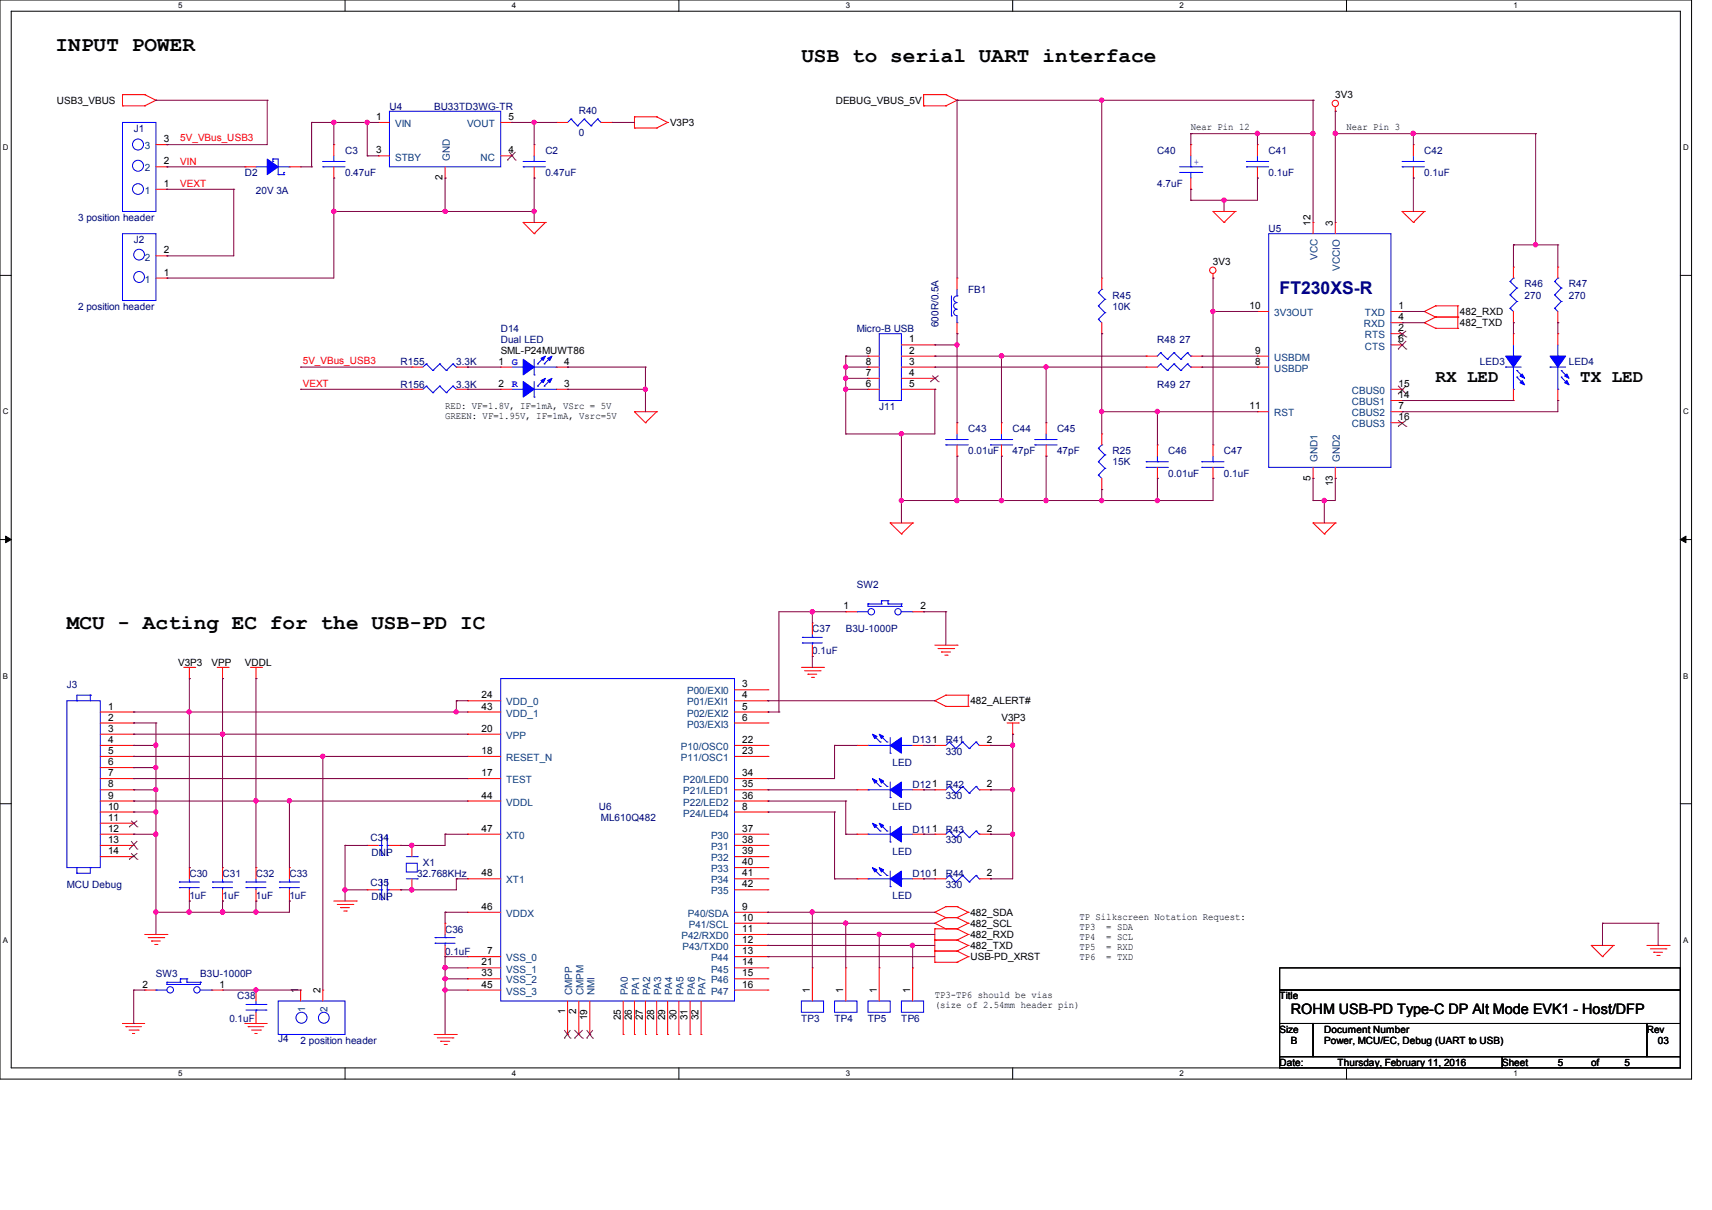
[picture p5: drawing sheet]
<svg xmlns="http://www.w3.org/2000/svg" width="297mm" height="210mm" viewBox="0 0 297 210" stroke-linecap="round" stroke-linejoin="round" font-family="sans-serif">
<defs><g id="words">
<g font-size="3.6">
<text x="9.7" y="8.8">INPUT POWER</text>
<text x="139" y="10.8">USB to serial UART interface</text>
<text x="11.6" y="109.2">MCU - Acting EC for the USB-PD IC</text>
</g>
<text font-size="3" fill="#000080" x="222" y="51.1">FT230XS-R</text>
<g font-size="3">
<text x="249" y="66.3">RX LED</text>
<text x="274.1" y="66.3">TX LED</text>
</g>
<text font-size="2.5" x="223.9" y="176">ROHM USB-PD Type-C DP Alt Mode EVK1 - Host/DFP</text>
<g font-size="1.7">
<text x="231.6" y="17.1">3V3</text>
<text x="9.9" y="18">USB3_VBUS</text>
<text x="65.2" y="20.8">1</text>
<text x="88.2" y="20.8">5</text>
<text x="116.2" y="21.9">V3P3</text>
<text x="145" y="18">DEBUG_VBUS_5V</text>
<text x="206.6" y="22.6">Near Pin 12</text>
<text x="233.6" y="22.6">Near Pin 3</text>
<text x="28.4" y="28.5">2</text>
<text x="28.4" y="24.7">3</text>
<text x="65.2" y="26.6">3</text>
<text x="88.2" y="26.6">4</text>
<text x="28.4" y="32.4">1</text>
<text x="76.8" y="31.3" transform="rotate(-90 76.8 31.3)">2</text>
<text x="227.4" y="39.2" transform="rotate(-90 227.4 39.2)">12</text>
<text x="231.2" y="39.2" transform="rotate(-90 231.2 39.2)">3</text>
<text x="28.4" y="47.8">1</text>
<text x="28.4" y="44">2</text>
<text x="210.4" y="46">3V3</text>
<text x="216.8" y="53.6">10</text>
<text x="242.6" y="53.6">1</text>
<text x="157.7" y="59.4">1</text>
<text x="242.6" y="55.6">4</text>
<text x="242.6" y="57.5">2</text>
<text x="242.6" y="59.4">6</text>
<text x="253.3" y="56.6">482_TXD</text>
<text x="253.3" y="54.7">482_RXD</text>
<text x="86.5" y="63.3">1</text>
<text x="86.9" y="61.5">SML-P24MUWT86</text>
<text x="97.9" y="63.3">4</text>
<text x="150.2" y="65.2">7</text>
<text x="150.2" y="63.3">8</text>
<text x="150.2" y="61.4">9</text>
<text x="157.7" y="61.4">2</text>
<text x="157.7" y="63.3">3</text>
<text x="157.7" y="65.2">4</text>
<text x="217.7" y="61.4">9</text>
<text x="217.7" y="63.3">8</text>
<text x="77.2" y="70.9">RED: VF=1.8V, IF=1mA, VSrc = 5V</text>
<text x="86.5" y="67.1">2</text>
<text x="97.9" y="67.1">3</text>
<text x="150.2" y="67.1">6</text>
<text x="157.7" y="67.1">5</text>
<text x="216.8" y="71">11</text>
<text x="242.6" y="67.1">15</text>
<text x="242.6" y="69.1">14</text>
<text x="242.6" y="71">7</text>
<text x="77.2" y="72.6">GREEN: VF=1.95V, IF=1mA, Vsrc=5V</text>
<text x="242.6" y="72.9">16</text>
<text x="227.4" y="83.4" transform="rotate(-90 227.4 83.4)">5</text>
<text x="231.2" y="84.4" transform="rotate(-90 231.2 84.4)">13</text>
<text x="146.3" y="105.7">1</text>
<text x="159.7" y="105.7">2</text>
<text x="30.9" y="115.5">V3P3</text>
<text x="36.7" y="115.5">VPP</text>
<text x="42.5" y="115.5">VDDL</text>
<text x="128.8" y="119.3">3</text>
<text x="18.8" y="123.1">1</text>
<text x="18.8" y="125.1">2</text>
<text x="83.6" y="121.2">24</text>
<text x="83.6" y="123.1">43</text>
<text x="128.8" y="121.2">4</text>
<text x="128.8" y="123.1">5</text>
<text x="128.8" y="125.1">6</text>
<text x="168.3" y="122.3">482_ALERT#</text>
<text x="173.7" y="125.2">V3P3</text>
<text x="18.8" y="127">3</text>
<text x="18.8" y="128.9">4</text>
<text x="18.8" y="130.9">5</text>
<text x="83.6" y="130.9">18</text>
<text x="83.6" y="127">20</text>
<text x="128.8" y="128.9">22</text>
<text x="128.8" y="130.9">23</text>
<text x="171.2" y="128.9">2</text>
<text x="18.8" y="132.8">6</text>
<text x="18.8" y="134.7">7</text>
<text x="18.8" y="136.7">8</text>
<text x="83.6" y="134.7">17</text>
<text x="128.8" y="134.7">34</text>
<text x="128.8" y="136.7">35</text>
<text x="171.2" y="136.7">2</text>
<text x="18.8" y="138.6">9</text>
<text x="18.8" y="140.5">10</text>
<text x="18.8" y="142.5">11</text>
<text x="83.6" y="138.6">44</text>
<text x="128.8" y="140.5">8</text>
<text x="128.8" y="138.6">36</text>
<text x="18.8" y="144.4">12</text>
<text x="18.8" y="146.3">13</text>
<text x="18.8" y="148.3">14</text>
<text x="83.6" y="144.4">47</text>
<text x="128.8" y="144.4">37</text>
<text x="128.8" y="146.3">38</text>
<text x="128.8" y="148.3">39</text>
<text x="171.2" y="144.4">2</text>
<text x="83.6" y="152.1">48</text>
<text x="128.8" y="150.2">40</text>
<text x="128.8" y="152.1">41</text>
<text x="128.8" y="154">42</text>
<text x="171.2" y="152.1">2</text>
<text x="83.6" y="157.9">46</text>
<text x="128.8" y="157.9">9</text>
<text x="128.8" y="159.8">10</text>
<text x="128.8" y="161.8">11</text>
<text x="168.3" y="159">482_SDA</text>
<text x="168.3" y="160.9">482_SCL</text>
<text x="187.3" y="159.7">TP Silkscreen Notation Request:</text>
<text x="187.3" y="161.5">TP3</text>
<text x="191.9" y="161.5">= SDA</text>
<text x="83.6" y="167.6">21</text>
<text x="84.5" y="165.6">7</text>
<text x="128.8" y="163.7">12</text>
<text x="128.8" y="165.6">13</text>
<text x="128.8" y="167.6">14</text>
<text x="168.3" y="164.8">482_TXD</text>
<text x="168.3" y="166.7">USB-PD_XRST</text>
<text x="168.3" y="162.8">482_RXD</text>
<text x="187.3" y="163.2">TP4</text>
<text x="187.3" y="164.9">TP5</text>
<text x="187.3" y="166.7">TP6</text>
<text x="191.9" y="163.2">= SCL</text>
<text x="191.9" y="164.9">= RXD</text>
<text x="191.9" y="166.7">= TXD</text>
<text x="24.7" y="171.4">2</text>
<text x="38.1" y="171.4">1</text>
<text x="51.7" y="172.4" transform="rotate(-90 51.7 172.4)">1</text>
<text x="55.6" y="172.4" transform="rotate(-90 55.6 172.4)">2</text>
<text x="83.6" y="169.5">33</text>
<text x="83.6" y="171.4">45</text>
<text x="128.8" y="169.5">15</text>
<text x="128.8" y="171.4">16</text>
<text x="140.5" y="172.4" transform="rotate(-90 140.5 172.4)">1</text>
<text x="146.3" y="172.4" transform="rotate(-90 146.3 172.4)">1</text>
<text x="152.1" y="172.4" transform="rotate(-90 152.1 172.4)">1</text>
<text x="157.9" y="172.4" transform="rotate(-90 157.9 172.4)">1</text>
<text x="162.2" y="173.2">TP3-TP6 should be vias</text>
<text x="222" y="173.4">Title</text>
<text x="98" y="176.1" transform="rotate(-90 98 176.1)">1</text>
<text x="100" y="176.1" transform="rotate(-90 100 176.1)">2</text>
<text x="101.9" y="177" transform="rotate(-90 101.9 177)">19</text>
<text x="107.7" y="177" transform="rotate(-90 107.7 177)">25</text>
<text x="109.6" y="177" transform="rotate(-90 109.6 177)">26</text>
<text x="111.5" y="177" transform="rotate(-90 111.5 177)">27</text>
<text x="113.5" y="177" transform="rotate(-90 113.5 177)">28</text>
<text x="115.4" y="177" transform="rotate(-90 115.4 177)">29</text>
<text x="117.3" y="177" transform="rotate(-90 117.3 177)">30</text>
<text x="119.3" y="177" transform="rotate(-90 119.3 177)">31</text>
<text x="121.2" y="177" transform="rotate(-90 121.2 177)">32</text>
<text x="162.2" y="175">(size of 2.54mm header pin)</text>
<text x="222" y="179.2">Size</text>
<text x="229.7" y="179.2">Document Number</text>
<text x="285.7" y="179.2">Rev</text>
<text x="222" y="185">Date:</text>
<text x="223.9" y="181.1">B</text>
<text x="229.7" y="181.1">Power, MCU/EC, Debug (UART to USB)</text>
<text x="232.1" y="185">Thursday, February 11, 2016</text>
<text x="260.6" y="185">Sheet</text>
<text x="270.2" y="185">5</text>
<text x="276" y="185">of</text>
<text x="281.8" y="185">5</text>
<text x="287.6" y="181.1">03</text>
</g>
<g font-size="1.7" fill="#000080">
<text x="23.2" y="22.9">J1</text>
<text x="67.6" y="19">U4</text>
<text x="75.3" y="19">BU33TD3WG-TR</text>
<text x="100.4" y="19.8">R40</text>
<text x="100.4" y="23.6">0</text>
<text x="59.9" y="26.7">C3</text>
<text x="94.6" y="26.7">C2</text>
<text x="200.8" y="26.7">C40</text>
<text x="220.1" y="26.7">C41</text>
<text x="247.1" y="26.7">C42</text>
<text x="42.5" y="30.6">D2</text>
<text x="44.4" y="33.7">20V 3A</text>
<text x="59.9" y="30.6">0.47uF</text>
<text x="94.6" y="30.6">0.47uF</text>
<text x="200.8" y="32.5">4.7uF</text>
<text x="220.1" y="30.6">0.1uF</text>
<text x="247.1" y="30.6">0.1uF</text>
<text x="13.5" y="38.3">3 position header</text>
<text x="220.1" y="40.2">U5</text>
<text x="23.2" y="42.2">J2</text>
<text x="13.5" y="53.8">2 position header</text>
<text x="168" y="50.8">FB1</text>
<text x="193" y="51.8">R45</text>
<text x="193" y="53.8">10K</text>
<text x="264.5" y="49.9">R46</text>
<text x="264.5" y="51.8">270</text>
<text x="272.2" y="49.9">R47</text>
<text x="272.2" y="51.8">270</text>
<text x="86.9" y="57.6">D14</text>
<text x="86.9" y="59.5">Dual LED</text>
<text x="148.7" y="57.6">Micro-B USB</text>
<text x="162.8" y="56.8" transform="rotate(-90 162.8 56.8)">600R/0.5A</text>
<text x="200.8" y="59.5">R48</text>
<text x="204.6" y="59.5">27</text>
<text x="69.5" y="63.4">R155</text>
<text x="79.2" y="63.4">3.3K</text>
<text x="256.7" y="63.4">LED3</text>
<text x="272.2" y="63.4">LED4</text>
<text x="69.5" y="67.3">R156</text>
<text x="79.2" y="67.3">3.3K</text>
<text x="152.5" y="71.1">J11</text>
<text x="200.8" y="67.3">R49</text>
<text x="204.6" y="67.3">27</text>
<text x="168" y="75">C43</text>
<text x="175.7" y="75">C44</text>
<text x="183.4" y="75">C45</text>
<text x="168" y="78.8">0.01uF</text>
<text x="175.7" y="78.8">47pF</text>
<text x="183.4" y="78.8">47pF</text>
<text x="193" y="78.8">R25</text>
<text x="193" y="80.8">15K</text>
<text x="202.7" y="78.8">C46</text>
<text x="202.7" y="82.7">0.01uF</text>
<text x="212.3" y="78.8">C47</text>
<text x="212.3" y="82.7">0.1uF</text>
<text x="148.7" y="102">SW2</text>
<text x="140.9" y="109.7">C37</text>
<text x="140.9" y="113.6">0.1uF</text>
<text x="146.7" y="109.7">B3U-1000P</text>
<text x="11.6" y="119.4">J3</text>
<text x="158.3" y="129">D131</text>
<text x="164.1" y="129">R41</text>
<text x="164.1" y="131">330</text>
<text x="154.8" y="132.9">LED</text>
<text x="158.3" y="136.7">D121</text>
<text x="164.1" y="136.7">R42</text>
<text x="103.9" y="140.6">U6</text>
<text x="104.3" y="142.5">ML610Q482</text>
<text x="154.8" y="140.6">LED</text>
<text x="164.1" y="138.7">330</text>
<text x="64.3" y="146">C34</text>
<text x="64.5" y="148.5">DNP</text>
<text x="154.8" y="148.3">LED</text>
<text x="158.3" y="144.5">D111</text>
<text x="164.1" y="144.5">R43</text>
<text x="164.1" y="146.4">330</text>
<text x="11.6" y="154.1">MCU Debug</text>
<text x="32.8" y="152.2">C30</text>
<text x="38.6" y="152.2">C31</text>
<text x="44.4" y="152.2">C32</text>
<text x="50.2" y="152.2">C33</text>
<text x="64.3" y="153.8">C35</text>
<text x="72.4" y="152.2">32.768KHz</text>
<text x="73.4" y="150.3">X1</text>
<text x="158.3" y="152.2">D101</text>
<text x="164.1" y="152.2">R44</text>
<text x="164.1" y="154.1">330</text>
<text x="32.8" y="156">1uF</text>
<text x="38.6" y="156">1uF</text>
<text x="44.4" y="156">1uF</text>
<text x="50.2" y="156">1uF</text>
<text x="64.5" y="156.3">DNP</text>
<text x="77.2" y="161.8">C36</text>
<text x="154.8" y="156">LED</text>
<text x="77.2" y="165.7">0.1uF</text>
<text x="27" y="169.6">SW3</text>
<text x="34.8" y="169.6">B3U-1000P</text>
<text x="41.1" y="173.4">C38</text>
<text x="39.8" y="177.3">0.1uF</text>
<text x="139" y="177.3">TP3</text>
<text x="144.8" y="177.3">TP4</text>
<text x="150.6" y="177.3">TP5</text>
<text x="156.4" y="177.3">TP6</text>
<text x="48.3" y="180.8">J4</text>
<text x="52.2" y="181.1">2 position header</text>
</g>
<g font-size="1.7" fill="#004080">
<text x="68.5" y="22.1">VIN</text>
<text x="81" y="22.1">VOUT</text>
<text x="25.1" y="29.8">2</text>
<text x="25.1" y="25.9">3</text>
<text x="68.5" y="27.9">STBY</text>
<text x="78" y="28" transform="rotate(-90 78 28)">GND</text>
<text x="83.3" y="27.9">NC</text>
<text x="25.1" y="33.7">1</text>
<text x="25.1" y="45.2">2</text>
<text x="228.6" y="45.1" transform="rotate(-90 228.6 45.1)">VCC</text>
<text x="232.4" y="46.9" transform="rotate(-90 232.4 46.9)">VCCIO</text>
<text x="25.1" y="49.1">1</text>
<text x="221" y="54.9">3V3OUT</text>
<text x="236.6" y="56.8">RXD</text>
<text x="236.8" y="54.9">TXD</text>
<text x="236.8" y="58.7">RTS</text>
<text x="221" y="62.6">USBDM</text>
<text x="221" y="64.5">USBDP</text>
<text x="236.8" y="60.7">CTS</text>
<text x="234.5" y="68.4">CBUS0</text>
<text x="234.5" y="70.3">CBUS1</text>
<text x="221" y="72.3">RST</text>
<text x="234.5" y="72.3">CBUS2</text>
<text x="234.5" y="74.2">CBUS3</text>
<text x="228.6" y="80.1" transform="rotate(-90 228.6 80.1)">GND1</text>
<text x="232.4" y="80.1" transform="rotate(-90 232.4 80.1)">GND2</text>
<text x="87.8" y="122.4">VDD_0</text>
<text x="87.8" y="124.4">VDD_1</text>
<text x="119.2" y="120.5">P00/EXI0</text>
<text x="119.2" y="122.4">P01/EXI1</text>
<text x="119.2" y="124.4">P02/EXI2</text>
<text x="87.8" y="128.2">VPP</text>
<text x="118.1" y="130.2">P10/OSC0</text>
<text x="119.2" y="126.3">P03/EXI3</text>
<text x="87.8" y="135.9">TEST</text>
<text x="87.8" y="132.1">RESET_N</text>
<text x="118.1" y="132.1">P11/OSC1</text>
<text x="118.5" y="135.9">P20/LED0</text>
<text x="118.5" y="137.9">P21/LED1</text>
<text x="87.8" y="139.8">VDDL</text>
<text x="118.5" y="141.7">P24/LED4</text>
<text x="118.5" y="139.8">P22/LED2</text>
<text x="87.8" y="145.6">XT0</text>
<text x="123.3" y="145.6">P30</text>
<text x="123.3" y="147.5">P31</text>
<text x="123.3" y="149.5">P32</text>
<text x="87.8" y="153.3">XT1</text>
<text x="123.3" y="151.4">P33</text>
<text x="123.3" y="153.3">P34</text>
<text x="123.3" y="155.2">P35</text>
<text x="87.8" y="159.1">VDDX</text>
<text x="119.3" y="159.1">P40/SDA</text>
<text x="119.5" y="161">P41/SCL</text>
<text x="87.8" y="166.8">VSS_0</text>
<text x="118.2" y="163">P42/RXD0</text>
<text x="118.4" y="164.9">P43/TXD0</text>
<text x="123.3" y="166.8">P44</text>
<text x="87.8" y="168.8">VSS_1</text>
<text x="87.8" y="170.7">VSS_2</text>
<text x="87.8" y="172.6">VSS_3</text>
<text x="99.3" y="172.8" transform="rotate(-90 99.3 172.8)">CMPP</text>
<text x="101.2" y="172.8" transform="rotate(-90 101.2 172.8)">CMPM</text>
<text x="103.1" y="172.8" transform="rotate(-90 103.1 172.8)">NMI</text>
<text x="108.9" y="172.8" transform="rotate(-90 108.9 172.8)">PA0</text>
<text x="110.9" y="172.8" transform="rotate(-90 110.9 172.8)">PA1</text>
<text x="112.8" y="172.8" transform="rotate(-90 112.8 172.8)">PA2</text>
<text x="114.7" y="172.8" transform="rotate(-90 114.7 172.8)">PA3</text>
<text x="116.6" y="172.8" transform="rotate(-90 116.6 172.8)">PA4</text>
<text x="118.6" y="172.8" transform="rotate(-90 118.6 172.8)">PA5</text>
<text x="120.5" y="172.8" transform="rotate(-90 120.5 172.8)">PA6</text>
<text x="122.4" y="172.8" transform="rotate(-90 122.4 172.8)">PA7</text>
<text x="123.3" y="168.8">P45</text>
<text x="123.3" y="170.7">P46</text>
<text x="123.3" y="172.6">P47</text>
<text x="53" y="175.7" transform="rotate(-90 53 175.7)">1</text>
<text x="56.8" y="175.7" transform="rotate(-90 56.8 175.7)">2</text>
</g>
<g font-size="1.7" fill="#f00">
<text x="31.3" y="24.5">5V_VBus_USB3</text>
<text x="31.3" y="28.6">VIN</text>
<text x="31.3" y="32.5">VEXT</text>
<text x="52.5" y="63.1">5V_VBus_USB3</text>
<text x="52.5" y="67.2">VEXT</text>
</g>
<g font-size="1.7" fill="#00f">
<text x="207.1" y="28.6">+</text>
<text x="88.8" y="63.3">G</text>
<text x="88.8" y="67.1">R</text>
</g>
<g font-size="1.4">
<text x="30.9" y="1.4">5</text>
<text x="88.8" y="1.4">4</text>
<text x="146.7" y="1.4">3</text>
<text x="204.6" y="1.4">2</text>
<text x="262.6" y="1.4">1</text>
<text x=".5" y="26.1">D</text>
<text x="292" y="26.1">D</text>
<text x=".5" y="71.9">C</text>
<text x="292" y="71.9">C</text>
<text x=".5" y="117.8">B</text>
<text x="292" y="117.8">B</text>
<text x=".5" y="163.6">A</text>
<text x="292" y="163.6">A</text>
<text x="30.9" y="186.8">5</text>
<text x="88.8" y="186.8">4</text>
<text x="146.7" y="186.8">3</text>
<text x="204.6" y="186.8">2</text>
<text x="262.6" y="186.8">1</text>
</g>
</g></defs>
<path d="M0 0h293.5v187.3h-293.5zM1.9 1.9h289.6v183.4h-289.6z" fill="none" stroke="#000" stroke-width=".17"/>
<g fill="#fff">
<path d="M30.9 .2h.8v1.5h-.8z"/>
<path d="M30.9 185.5h.8v1.6h-.8z"/>
</g>
<path d="M59.9 0v1.9M59.9 185.3v2" fill="none" stroke="#000" stroke-width=".17"/>
<g fill="#fff">
<path d="M88.8 .2h.8v1.5h-.8z"/>
<path d="M88.8 185.5h.8v1.6h-.8z"/>
</g>
<path d="M117.8 0v1.9M117.8 185.3v2" fill="none" stroke="#000" stroke-width=".17"/>
<g fill="#fff">
<path d="M146.7 .2h.8v1.5h-.8z"/>
<path d="M146.7 185.5h.8v1.6h-.8z"/>
</g>
<path d="M175.7 0v1.9M175.7 185.3v2" fill="none" stroke="#000" stroke-width=".17"/>
<g fill="#fff">
<path d="M204.6 .2h.8v1.5h-.8z"/>
<path d="M204.6 185.5h.8v1.6h-.8z"/>
</g>
<path d="M233.6 0v1.9M233.6 185.3v2" fill="none" stroke="#000" stroke-width=".17"/>
<g fill="#fff">
<path d="M262.6 .2h.7v1.5h-.7z"/>
<path d="M262.6 185.5h.7v1.6h-.7z"/>
<path d="M.5 24.8h1v1.6h-1z"/>
<path d="M292 24.8h1v1.6h-1z"/>
<path d="M.5 70.7h1v1.5h-1z"/>
<path d="M292 70.7h1v1.5h-1z"/>
</g>
<path d="M0 47.8h1.9M291.5 47.8h2" fill="none" stroke="#000" stroke-width=".17"/>
<g fill="#fff">
<path d="M.5 116.5h.9v1.6h-.9z"/>
<path d="M292 116.5h.9v1.6h-.9z"/>
</g>
<path d="M0 93.6h1.9M291.5 93.6h2" fill="none" stroke="#000" stroke-width=".17"/>
<path d="M1 93l.9 .6-.9 .6zM291.5 93.6l1-.6v1.2z" fill="#000" stroke="#000" stroke-width=".17"/>
<g fill="#fff">
<path d="M.5 162.4h.9v1.5h-.9z"/>
<path d="M292 162.4h.9v1.5h-.9z"/>
</g>
<path d="M0 139.5h1.9M291.5 139.5h2M222 168h69.5v3.8h-69.5zM222 171.8h69.5v5.8h-69.5zM222 177.6h5.8v5.8h-5.8zM227.8 177.6h57.9v5.8h-57.9zM285.7 177.6h5.8v5.8h-5.8zM222 183.4h38.6v1.9h-38.6zM260.6 183.4h30.9v1.9h-30.9z" fill="none" stroke="#000" stroke-width=".17"/>
<g fill="none" stroke="#f00" stroke-width=".17">
<path d="M21.3 16.4h.1M21.3 18.4h.1M21.3 16.4h3.8M21.3 16.4v2M21.3 18.4h3.8M25.1 16.4h.1M25.1 18.4h.1M25.1 16.4l2 1M27.1 17.4h.1M27.1 17.4l-2 1M160.2 16.4h.1M160.2 18.4h.1"/>
<path d="M160.2 16.4h3.9M160.2 18.4h3.9M160.2 16.4v2M164.1 16.4h.1M164.1 18.4h.1M164.1 16.4l1.9 1M166 17.4h.1M166 17.4l-1.9 1M231.6 19.3h.1M231.6 18.5v.8M27.1 29h1.9M27.1 32.9h1.9"/>
<path d="M27.1 25.1h1.9M29 32.9h.1M29 29h.1M29 25.1h.1M42.5 29h.1M42.5 29h1.9M50.2 29h2M52.2 29h.1M57.9 30.9h.1M57.9 25.1h.1M57.9 25.1v2M57.9 29v1.9"/>
<path d="M65.7 21.3h.1M65.7 27.1h.1M65.7 21.3h1.9M65.7 27.1h1.9M77.2 30.9h.1M77.2 29v1.9M86.9 21.3h1.9M86.9 27.1h1.9M88.8 21.3h.1M88.8 27.1h.1M90.8 38.6h.1M90.8 38.6h3.8"/>
<path d="M90.8 38.6l1.9 2M92.7 30.9h.1M92.7 25.1h.1M92.7 25.1v2M92.7 29v1.9M94.6 38.6h.1M94.6 38.6l-1.9 2M96.5 21.3h.1M96.5 21.3h2M104.3 21.3h1.9M106.2 21.3h.1M110.1 22.2h.1"/>
<path d="M110.1 20.3h.1M110.1 20.3h3.8M110.1 22.2h3.8M110.1 20.3v1.9M113.9 20.3h.1M113.9 22.2h.1M113.9 20.3l1.9 1M115.8 21.3h.1M115.8 21.3l-1.9 .9M206.6 25.1h.1M206.6 32.9h.1M206.6 25.1v2"/>
<path d="M206.6 30.9v2M210.4 36.7h.1M210.4 36.7h3.9M210.4 36.7l1.9 1.9M212.3 38.6h.1M214.3 36.7h.1M214.3 36.7l-2 1.9M218.1 30.9h.1M218.1 25.1h.1M218.1 25.1v2M218.1 29v1.9M227.8 38.6h.1"/>
<path d="M227.8 38.6v2M231.6 38.6h.1M231.6 38.6v2M243.2 36.7h.1M243.2 36.7h3.9M243.2 36.7l2 1.9M245.2 38.6h.1M245.2 30.9h.1M245.2 25.1h.1M245.2 25.1v2M245.2 29v1.9M247.1 36.7h.1"/>
<path d="M247.1 36.7l-1.9 1.9M27.1 48.3h1.9M27.1 44.4h1.9M29 48.3h.1M29 44.4h.1M92.7 40.6h.1M156.4 59.9h5.8M162.2 59.9h.1M166 48.3h.1M166 57.9h.1M166 48.3v1.9M166 56v1.9"/>
<path d="M191.1 57.9h.1M191.1 48.3h.1M191.1 48.3v1.9M191.1 56v1.9M210.4 48.3h.1M210.4 47.5v.8M218.1 54.1h.1M218.1 54.1h2M241.3 54.1h1.9M241.3 56h1.9M241.3 57.9h1.9M241.3 59.9h1.9"/>
<path d="M243.2 54.1h.1M243.2 56h.1M243.2 57.9h.1M243.2 59.9h.1M247.1 56h.1M247.1 54.1h.1M247.1 56l1.9 1M247.1 54.1l1.9 .9M249 55h.1M249 57h.1M249 53.1h.1M249 55l-1.9 1"/>
<path d="M249 55h3.9M249 57h3.9M249 53.1l-1.9 1M249 53.1h3.9M252.9 55h.1M252.9 57h.1M252.9 53.1h.1M252.9 53.1v3.9M262.6 56h.1M262.6 46.4h.1M262.6 57.9h.1M262.6 46.4v1.9"/>
<path d="M262.6 54.1v1.9M262.6 57.9v2M270.3 56h.1M270.3 46.4h.1M270.3 57.9h.1M270.3 46.4v1.9M270.3 54.1v1.9M270.3 57.9v2M71.5 63.7h.1M71.5 67.6h.1M71.5 63.7h1.9M71.5 67.6h1.9"/>
<path d="M79.2 63.7h1.9M79.2 67.6h1.9M81.1 63.7h.1M81.1 67.6h.1M86.9 63.7h.1M86.9 67.6h.1M86.9 63.7h1.9M86.9 67.6h1.9M96.5 63.7h2M96.5 67.6h2M98.5 63.7h.1M98.5 67.6h.1"/>
<path d="M110.1 71.5h.1M110.1 71.5h3.8M110.1 71.5l1.9 1.9M112 73.4h.1M113.9 71.5h.1M113.9 71.5l-1.9 1.9M150.6 67.6h.1M150.6 65.7h.1M150.6 63.7h.1M150.6 61.8h.1M150.6 63.7h1.9M150.6 67.6h1.9"/>
<path d="M150.6 61.8h1.9M150.6 65.7h1.9M156.4 63.7h5.8M156.4 67.6h5.8M156.4 61.8h5.8M156.4 65.7h5.8M162.2 61.8h.1M162.2 63.7h.1M162.2 65.7h.1M162.2 67.6h.1M166 79.2h.1M166 73.4h.1"/>
<path d="M166 73.4v1.9M166 77.2v2M173.7 79.2h.1M173.7 73.4h.1M173.7 73.4v1.9M173.7 77.2v2M181.5 79.2h.1M181.5 73.4h.1M181.5 73.4v1.9M181.5 77.2v2M191.1 75.3h.1M191.1 75.3v1.9"/>
<path d="M198.8 61.8h.1M198.8 63.7h.1M198.8 63.7h2M198.8 61.8h2M200.8 77.2h.1M200.8 77.2v2M206.6 63.7h1.9M206.6 61.8h1.9M208.5 61.8h.1M208.5 63.7h.1M210.4 77.2h.1M210.4 77.2v2"/>
<path d="M218.1 61.8h.1M218.1 63.7h.1M218.1 71.5h.1M218.1 71.5h2M218.1 63.7h2M218.1 61.8h2M241.3 71.5h1.9M241.3 67.6h1.9M241.3 69.5h1.9M241.3 73.4h1.9M243.2 67.6h.1M243.2 69.5h.1"/>
<path d="M243.2 71.5h.1M243.2 73.4h.1M262.6 69.5h.1M262.6 67.6v1.9M270.3 69.5h.1M270.3 67.6v1.9M154.4 90.8h.1M154.4 90.8h3.9M154.4 90.8l2 1.9M156.4 92.7h.1M158.3 90.8h.1M158.3 90.8l-1.9 1.9"/>
<path d="M191.1 85h.1M191.1 83v2M200.8 83h.1M200.8 81.1v1.9M210.4 83h.1M210.4 81.1v1.9M227.8 90.8h.1M227.8 83h.1M227.8 90.8h3.8M227.8 90.8l1.9 1.9M227.8 81.1v1.9M229.7 92.7h.1"/>
<path d="M231.6 90.8h.1M231.6 83h.1M231.6 90.8l-1.9 1.9M231.6 81.1v1.9M31.9 115.8h1.9M32.9 117.8h.1M32.9 115.8v2M33.8 115.8h.1M37.7 115.8h1.9M38.6 117.8h.1M38.6 115.8v2M39.6 115.8h.1"/>
<path d="M43.4 115.8h2M44.4 117.8h.1M44.4 115.8v2M45.4 115.8h.1M127.4 119.7h5.8M133.2 119.7h.1M139 115.8h3.9M139.6 116.4h2.7M140.2 117h.1M140.2 117h1.5M140.8 117.6h.3M140.9 113.9h.1"/>
<path d="M140.9 108.1h.1M140.9 108.1v2M140.9 112v1.9M141.1 117.6h.1M142.3 116.4h.1M142.9 115.8h.1M146.7 106.2h.1M146.7 106.2h2M158.3 106.2h1.9M160.2 106.2h.1M162.2 112h3.8M162.7 112.6h2.7"/>
<path d="M163.3 113.2h.1M163.3 113.2h1.6M163.9 113.7h.4M164.3 113.7h.1M165.4 112.6h.1M166 112h.1M17.4 125.5h5.8M17.4 129.4h5.8M17.4 123.6h5.8M17.4 135.1h5.8M17.4 131.3h5.8M17.4 127.4h5.8"/>
<path d="M17.4 137.1h5.8M17.4 139h5.8M17.4 133.2h5.8M23.2 123.6h.1M23.2 125.5h.1M23.2 127.4h.1M23.2 129.4h.1M23.2 131.3h.1M23.2 133.2h.1M23.2 135.1h.1M23.2 137.1h.1M23.2 139h.1"/>
<path d="M81.1 135.1h.1M81.1 131.3h.1M81.1 127.4h.1M81.1 121.6h.1M81.1 123.6h.1M81.1 139h.1M81.1 121.6h5.8M81.1 123.6h5.8M81.1 135.1h5.8M81.1 131.3h5.8M81.1 127.4h5.8M81.1 139h5.8"/>
<path d="M127.4 125.5h5.8M127.4 129.4h5.8M127.4 121.6h5.8M127.4 123.6h5.8M127.4 135.1h5.8M127.4 131.3h5.8M127.4 137.1h5.8M127.4 139h5.8M133.2 121.6h.1M133.2 123.6h.1M133.2 125.5h.1M133.2 129.4h.1"/>
<path d="M133.2 131.3h.1M133.2 135.1h.1M133.2 137.1h.1M133.2 139h.1M148.7 129.4h.1M148.7 137.1h.1M148.7 129.4h1.9M148.7 137.1h1.9M158.3 129.4h1.9M158.3 137.1h1.9M160.2 129.4h.1M160.2 137.1h.1"/>
<path d="M162.2 121.6h.1M162.2 129.4h.1M162.2 137.1h.1M162.2 121.6l1.9 1M162.2 129.4h1.9M162.2 137.1h1.9M164.1 120.6h.1M164.1 122.6h.1M164.1 120.6l-1.9 1M164.1 120.6h3.9M164.1 122.6h3.9M168 120.6h.1"/>
<path d="M168 122.6h.1M168 120.6v2M169.9 129.4h1.9M169.9 137.1h1.9M171.8 129.4h.1M171.8 137.1h.1M174.7 125.5h2M175.7 127.4h.1M175.7 125.5v1.9M176.7 125.5h.1M17.4 144.8h5.8M17.4 140.9h5.8"/>
<path d="M17.4 146.7h5.8M17.4 148.7h5.8M17.4 142.9h5.8M23.2 140.9h.1M23.2 142.9h.1M23.2 144.8h.1M23.2 146.7h.1M23.2 148.7h.1M32.9 156.4h.1M32.9 150.6h.1M32.9 150.6v1.9M32.9 154.4v2"/>
<path d="M38.6 156.4h.1M38.6 150.6h.1M38.6 150.6v1.9M38.6 154.4v2M44.4 156.4h.1M44.4 150.6h.1M44.4 150.6v1.9M44.4 154.4v2M50.2 156.4h.1M50.2 150.6h.1M50.2 150.6v1.9M50.2 154.4v2"/>
<path d="M57.9 156.4h3.9M58.5 157h2.7M59.1 157.5h.1M59.1 157.5h1.5M59.6 158.1h.5M60.1 158.1h.1M61.2 157h.1M61.8 156.4h.1M63.7 146.7h.1M63.7 154.4h.1M63.7 146.7h2M63.7 154.4h2"/>
<path d="M67.6 146.7h1.9M67.6 154.4h1.9M69.5 146.7h.1M69.5 154.4h.1M71.5 146.7h.1M71.5 154.4h.1M71.5 146.7v2M71.5 152.5v1.9M81.1 158.3h.1M81.1 144.8h.1M81.1 152.5h.1M81.1 144.8h5.8"/>
<path d="M81.1 158.3h5.8M81.1 152.5h5.8M127.4 144.8h5.8M127.4 140.9h5.8M127.4 158.3h5.8M127.4 146.7h5.8M127.4 148.7h5.8M127.4 150.6h5.8M127.4 152.5h5.8M127.4 154.4h5.8M133.2 140.9h.1M133.2 158.3h.1"/>
<path d="M133.2 144.8h.1M133.2 146.7h.1M133.2 148.7h.1M133.2 150.6h.1M133.2 152.5h.1M133.2 154.4h.1M148.7 152.5h.1M148.7 144.8h.1M148.7 144.8h1.9M148.7 152.5h1.9M158.3 144.8h1.9M158.3 152.5h1.9"/>
<path d="M160.2 152.5h.1M160.2 144.8h.1M162.2 158.3h.1M162.2 144.8h.1M162.2 152.5h.1M162.2 158.3l1.9 1M162.2 144.8h1.9M162.2 152.5h1.9M164.1 157.4h.1M164.1 159.3h.1M164.1 157.4l-1.9 .9M164.1 157.4h1.9"/>
<path d="M164.1 159.3h1.9M164.1 159.3l-1.9 .9M166 157.4h.1M166 159.3h.1M166 157.4l2 .9M166 159.3l2 .9M168 158.3h.1M168 158.3l-2 1M169.9 144.8h1.9M169.9 152.5h1.9M171.8 144.8h.1M171.8 152.5h.1"/>
<path d="M21.3 177.6h.1M21.3 177.6h3.8M21.8 178.2h.1M21.8 178.2h2.8M22.4 178.8h1.6M23 179.4h.1M23 179.4h.4M24 178.8h.1M25.1 171.8h.1M25.1 162.2h3.9M25.1 171.8h2M25.7 162.7h2.7"/>
<path d="M26.3 163.3h.1M26.3 163.3h1.5M26.8 163.9h.4M27.2 163.9h.1M28.4 162.7h.1M29 162.2h.1M36.7 171.8h1.9M38.6 171.8h.1M42.5 177.6h.1M42.5 177.6h3.9M43.1 178.2h.1M43.1 178.2h2.7"/>
<path d="M43.6 178.8h1.6M44.2 179.4h.1M44.2 179.4h.4M44.4 177.6h.1M44.4 171.8h.1M44.4 171.8v1.9M44.4 175.7v1.9M45.2 178.8h.1M52.2 171.8h.1M52.2 171.8v1.9M56 171.8h.1M56 171.8v1.9"/>
<path d="M75.3 179.5h3.9M77.2 166h.1M77.2 160.2h.1M77.2 160.2v2M77.2 164.1v1.9M79.2 179.5h.1M81.1 166h.1M81.1 168h.1M81.1 169.9h.1M81.1 171.8h.1M81.1 166h5.8M81.1 168h5.8"/>
<path d="M81.1 169.9h5.8M81.1 171.8h5.8M98.5 179.5h.1M98.5 173.7v5.8M100.4 179.5h.1M100.4 173.7v5.8M102.3 179.5h.1M102.3 173.7v5.8M108.1 179.5h.1M108.1 173.7v5.8M110.1 179.5h.1M110.1 173.7v5.8"/>
<path d="M112 179.5h.1M112 173.7v5.8M113.9 179.5h.1M113.9 173.7v5.8M115.8 179.5h.1M115.8 173.7v5.8M117.8 179.5h.1M117.8 173.7v5.8M119.7 179.5h.1M119.7 173.7v5.8M121.6 179.5h.1M121.6 173.7v5.8"/>
<path d="M127.4 162.2h5.8M127.4 164.1h5.8M127.4 166h5.8M127.4 160.2h5.8M127.4 168h5.8M127.4 169.9h5.8M127.4 171.8h5.8M133.2 160.2h.1M133.2 162.2h.1M133.2 164.1h.1M133.2 166h.1M133.2 168h.1"/>
<path d="M133.2 169.9h.1M133.2 171.8h.1M140.9 168h.1M140.9 168v5.7M146.7 168h.1M146.7 168v5.7M152.5 168h.1M152.5 168v5.7M158.3 168h.1M158.3 168v5.7M162.2 160.2h.1M162.2 165.1h.1"/>
<path d="M162.2 163.2h.1M162.2 167h.1M162.2 161.2h.1M162.2 161.2h3.8M162.2 160.2l1.9 1M162.2 163.2h3.8M162.2 165.1h3.8M162.2 161.2v5.8M162.2 167h3.8M164.1 161.2h.1M166 161.2h.1M166 163.2h.1"/>
<path d="M166 165.1h.1M166 167h.1M166 163.2l2 .9M166 165.1l2 .9M166 161.2l2 1M168 160.2h.1M168 164.1h.1M168 166h.1M168 162.2h.1M168 160.2l-2 1M168 164.1l-2 1M168 166l-2 1"/>
<path d="M168 162.2l-2 1M276.1 164.1h.1M276.1 164.1h3.8M276.1 164.1l1.9 1.9M278 166h.1M279.9 164.1h.1M279.9 164.1l-1.9 1.9M285.7 164.1h3.9M286.3 164.7h2.7M286.9 165.3h.1M286.9 165.3h1.5M287.4 165.8h.4"/>
<path d="M287.8 165.8h.1M289 164.7h.1M289.6 164.1h.1M75.9 180.1h2.7M76.5 180.7h.1M76.5 180.7h1.5M77 181.3h.4M77.4 181.3h.1M78.6 180.1h.1"/>
<circle cx="231.6" cy="17.9" r=".55"/>
<circle cx="210.4" cy="46.9" r=".55"/>
</g>
<g fill="none" stroke="#00f" stroke-width=".17">
<path d="M67.6 19.3h19.3v9.7h-19.3zM21.3 21.3h5.8v15.4h-5.8zM44.4 29h2M46.4 29h.1M47.3 27.6h.1M47.3 28h.1M47.3 27.6h1v2.7M47.3 27.6v.4M48.3 30.3h.1M48.3 29h1.9M48.3 30.3h.9M49.2 30.3h.1"/>
<path d="M49.2 29.9h.1M49.2 29.9v.4M50.2 29h.1M56 29h.1M56 28h.1M56 29h3.9M56 28h3.9M57.9 28h.1M57.9 27.1v.9M90.8 29h.1M90.8 28h.1M90.8 29h3.8"/>
<path d="M90.8 28h3.8M92.7 28h.1M92.7 27.1v.9M99.1 20.7h.1M99.1 20.7l-.6 .6M99.1 20.7l1.1 1.1M100.2 21.8h.1M101.3 20.7h.1M101.3 20.7l-1.1 1.1M101.3 20.7l1.2 1.1M102.5 21.8h.1M103.7 20.7h.1"/>
<path d="M103.7 20.7l-1.2 1.1M103.7 20.7l.6 .6M104.3 21.3h.1M204.6 29h3.9M204.6 29.9h3.9M206.6 29h.1M206.6 29.9h.1M206.6 27.1v1.9M206.6 29.9v1M208.5 29h.1M208.5 29.9h.1M216.2 29h.1"/>
<path d="M216.2 28h.1M216.2 29h3.9M216.2 28h3.9M218.1 28h.1M218.1 27.1v.9M243.2 29h.1M243.2 28h.1M243.2 29h3.9M243.2 28h3.9M245.2 28h.1M245.2 27.1v.9M21.3 40.6h5.8v11.6h-5.8z"/>
<path d="M152.5 57.9h3.9v11.6h-3.9zM165.1 54.8h.1M165.1 51.4v3.4M166 51.4h.1M166 53.7a.55 .55 0 0 0-.6 .5 .55 .55 0 0 0 .6 .6M166 52.5a.55 .55 0 0 0-.6 .6 .55 .55 0 0 0 .6 .5M166 51.4a.57 .57 0 0 0-.6 .5 .57 .57 0 0 0 .6 .6M166 56h.1M166 50.2v1.2M166 54.8v1.2M190.5 55.4h.1M190.5 53.1h.1"/>
<path d="M190.5 50.8h.1M190.5 55.4l.6 .6M190.5 53.1l1.2 1.2M190.5 50.8l1.2 1.1M191.1 50.2h.1M191.1 50.2l-.6 .6M191.7 54.3h.1M191.7 51.9h.1M191.7 54.3l-1.2 1.1M191.7 51.9l-1.2 1.2M220.1 40.6h21.2v40.5h-21.2zM262 53.5h.1"/>
<path d="M262 51.2h.1M262 48.9h.1M262 53.5l.6 .6M262 51.2l1.1 1.1M262 48.9l1.1 1.1M262.6 48.3h.1M262.6 48.3l-.6 .6M262.6 59.9v1.9M263.1 52.3h.1M263.1 50h.1M263.1 52.3l-1.1 1.2M263.1 50l-1.1 1.2"/>
<path d="M269.7 53.5h.1M269.7 51.2h.1M269.7 48.9h.1M269.7 53.5l.6 .6M269.7 51.2l1.1 1.1M269.7 48.9l1.1 1.1M270.3 48.3h.1M270.3 48.3l-.6 .6M270.3 59.9v1.9M270.8 52.3h.1M270.8 50h.1M270.8 52.3l-1.1 1.2"/>
<path d="M270.8 50l-1.1 1.2M74 63.2h.1M74 67h.1M74 63.2l-.6 .5M74 63.2l1.1 1.1M74 67l-.6 .6M74 67l1.1 1.2M75.1 64.3h.1M75.1 68.2h.1M76.3 63.2h.1M76.3 67h.1M76.3 63.2l-1.2 1.1"/>
<path d="M76.3 63.2l1.1 1.1M76.3 67l-1.2 1.2M76.3 67l1.1 1.2M77.4 64.3h.1M77.4 68.2h.1M78.6 63.2h.1M78.6 67h.1M78.6 63.2l-1.2 1.1M78.6 63.2l.6 .5M78.6 67l-1.2 1.2M78.6 67l.6 .6M79.2 63.7h.1"/>
<path d="M79.2 67.6h.1M88.8 63.7h2M88.8 67.6h2M90.8 63.7h.1M90.8 67.6h.1M92.7 65.1h.1M92.7 68.9h.1M92.7 62.4v2.7M92.7 66.2v2.7M92.7 63.7h3.8M92.7 67.6h3.8M93.3 63.2h.1"/>
<path d="M93.3 67h.1M94.4 63.2h.1M94.4 67h.1M94.4 62l-1.1 1.2M94.4 65.8l-1.1 1.2M95.6 62l-1.2 1.2M95.6 65.8l-1.2 1.2M96.5 63.7h.1M96.5 67.6h.1M164.1 77.2h.1M164.1 76.3h.1M164.1 77.2h3.9"/>
<path d="M164.1 76.3h3.9M166 76.3h.1M166 75.3v1M171.8 77.2h.1M171.8 76.3h.1M171.8 77.2h3.9M171.8 76.3h3.9M173.7 76.3h.1M173.7 75.3v1M179.5 77.2h.1M179.5 76.3h.1M179.5 77.2h3.9"/>
<path d="M179.5 76.3h3.9M181.5 76.3h.1M181.5 75.3v1M190.5 77.8h.1M190.5 77.8l1.2 1.2M191.1 77.2h.1M191.1 77.2l-.6 .6M191.7 79h.1M191.7 79l-1.2 1.1M200.8 79.2v.9M201.3 61.2h.1M201.3 63.2h.1"/>
<path d="M201.3 61.2l-.5 .6M201.3 61.2l1.2 1.2M201.3 63.2l-.5 .5M201.3 63.2l1.2 1.1M202.5 62.4h.1M202.5 64.3h.1M203.7 61.2h.1M203.7 63.2h.1M203.7 61.2l-1.2 1.2M203.7 61.2l1.2 1.2M203.7 63.2l-1.2 1.1M203.7 63.2l1.2 1.1"/>
<path d="M204.9 62.4h.1M204.9 64.3h.1M206 61.2h.1M206 63.2h.1M206 61.2l-1.1 1.2M206 61.2l.6 .6M206 63.2l-1.1 1.1M206 63.2l.6 .5M206.6 61.8h.1M206.6 63.7h.1M210.4 79.2v.9M261.2 63.7h.1"/>
<path d="M261.2 63.7h2.7M262.6 61.8h.1M262.6 67.6h.1M262.6 63.7v3.9M263.1 64.3h.1M263.1 65.4h.1M263.1 64.3l1.2 1.1M263.1 65.4l1.2 1.2M268.9 63.7h.1M268.9 63.7h2.7M270.3 61.8h.1M270.3 67.6h.1"/>
<path d="M270.3 63.7v3.9M270.8 64.3h.1M270.8 65.4h.1M270.8 64.3l1.2 1.1M270.8 65.4l1.2 1.2M190.5 82.5h.1M190.5 80.1h.1M190.5 82.5l.6 .5M190.5 80.1l1.2 1.2M191.7 81.3h.1M191.7 81.3l-1.2 1.2M198.8 81.1h.1"/>
<path d="M198.8 80.1h.1M198.8 81.1h3.9M198.8 80.1h3.9M200.8 80.1h.1M208.5 81.1h.1M208.5 80.1h.1M208.5 81.1h3.8M208.5 80.1h3.8M210.4 80.1h.1M86.9 117.8h40.5v55.9h-40.5zM139.2 110.6h.1M139.2 111.6h.1"/>
<path d="M139.2 110.6h3.5M139.2 111.6h3.5M140.9 111.6h.1M140.9 110.6h.1M140.9 110.1v.5M140.9 111.6v.4M148.7 106.2h.1M148.7 106.2h1.9M150.6 104.8h.1M150.6 104.8v.4h5.8M150.6 104.8h2.3M152.9 104.3h.1"/>
<path d="M152.9 104.8h.1M152.9 104.3h1.2M152.9 104.3v.5M154.1 104.8h.1M154.1 104.3h.1M154.1 104.8h2.3M154.1 104.3v.5M156.4 105.2h.1M156.4 104.8h.1M156.4 104.8v.4M156.4 106.2h1.9M158.3 106.2h.1"/>
<path d="M11.6 121.6h5.8v29h-5.8zM13.3 121.6h.1M15.7 120.6h.1M15.7 120.6h-2.4v1M15.7 120.6v1M150.6 129.4h.1M150.6 137.1h.1M150.6 129.4h3.8M150.6 137.1h3.8M151.6 127.6l1.1 1.2M151.6 135.3l1.1 1.2M152.7 128.8h.1"/>
<path d="M152.7 136.5h.1M152.7 127.6l1.2 1.2M152.7 135.3l1.2 1.2M153.9 128.8h.1M153.9 136.5h.1M154.4 130.7h.1M154.4 138.4h.1M154.4 128v2.7M154.4 135.7v2.7M156.4 129.4h.1M156.4 137.1h.1M156.4 129.4h1.9"/>
<path d="M156.4 137.1h1.9M164.7 128.8h.1M164.7 136.5h.1M164.7 128.8l-.6 .6M164.7 128.8l1.1 1.1M164.7 136.5l-.6 .6M164.7 136.5l1.1 1.2M165.8 129.9h.1M165.8 137.7h.1M167 128.8h.1M167 136.5h.1M167 128.8l-1.2 1.1"/>
<path d="M167 128.8l1.1 1.1M167 136.5l-1.2 1.2M167 136.5l1.1 1.2M168.1 129.9h.1M168.1 137.7h.1M169.3 128.8h.1M169.3 136.5h.1M169.3 128.8l-1.2 1.1M169.3 128.8l.6 .6M169.3 136.5l-1.2 1.2M169.3 136.5l.6 .6M169.9 129.4h.1"/>
<path d="M169.9 137.1h.1M13.3 151.6h.1M13.3 150.6v1M15.7 150.6h.1M15.7 150.6v1h-2.4M31.1 153.1h.1M31.1 154.1h.1M31.1 153.1h3.5M31.1 154.1h3.5M32.9 154.1h.1M32.9 153.1h.1M32.9 152.5v.6"/>
<path d="M32.9 154.1v.3M36.9 153.1h.1M36.9 154.1h.1M36.9 153.1h3.4M36.9 154.1h3.4M38.6 154.1h.1M38.6 153.1h.1M38.6 152.5v.6M38.6 154.1v.3M42.7 153.1h.1M42.7 154.1h.1M42.7 153.1h3.4"/>
<path d="M42.7 154.1h3.4M44.4 154.1h.1M44.4 153.1h.1M44.4 152.5v.6M44.4 154.1v.3M48.5 153.1h.1M48.5 154.1h.1M48.5 153.1h3.4M48.5 154.1h3.4M50.2 154.1h.1M50.2 153.1h.1M50.2 152.5v.6"/>
<path d="M50.2 154.1v.3M65.7 146.7h.5M65.7 154.4h.5M66.2 148.5h.1M66.2 146.7h.1M66.2 156.2h.1M66.2 154.4h.1M66.2 145v3.5M66.2 152.7v3.5M67.2 146.7h.1M67.2 148.5h.1M67.2 154.4h.1"/>
<path d="M67.2 156.2h.1M67.2 146.7h.4M67.2 145v3.5M67.2 152.7v3.5M67.2 154.4h.4M70.5 149.8h1.9v1.5h-1.9zM70.5 148.7h1.9M70.5 152.5h1.9M72.4 148.7h.1M72.4 152.5h.1M150.6 152.5h.1M150.6 144.8h.1"/>
<path d="M150.6 152.5h3.8M150.6 144.8h3.8M151.6 150.8l1.1 1.1M151.6 143l1.1 1.2M152.7 151.9h.1M152.7 144.2h.1M152.7 150.8l1.2 1.1M152.7 143l1.2 1.2M153.9 151.9h.1M153.9 144.2h.1M154.4 153.9h.1M154.4 146.1h.1"/>
<path d="M154.4 143.4v2.7M154.4 151.2v2.7M156.4 152.5h.1M156.4 144.8h.1M156.4 152.5h1.9M156.4 144.8h1.9M164.7 144.2h.1M164.7 151.9h.1M164.7 144.2l-.6 .6M164.7 144.2l1.1 1.2M164.7 151.9l-.6 .6M164.7 151.9l1.1 1.2"/>
<path d="M165.8 145.4h.1M165.8 153.1h.1M167 144.2h.1M167 151.9h.1M167 144.2l-1.2 1.2M167 144.2l1.1 1.2M167 151.9l-1.2 1.2M167 151.9l1.1 1.2M168.1 145.4h.1M168.1 153.1h.1M169.3 144.2h.1M169.3 151.9h.1"/>
<path d="M169.3 144.2l-1.2 1.2M169.3 144.2l.6 .6M169.3 151.9l-1.2 1.2M169.3 151.9l.6 .6M169.9 144.8h.1M169.9 152.5h.1M27.1 171.8h.1M27.1 171.8h1.9M29 170.9h.1M29 170.5h.1M29 170.5v.4M29 170.5h2.3"/>
<path d="M31.3 170.5h.1M31.3 169.9h.1M31.3 169.9v.6M31.3 169.9h1.1M32.4 169.9h.1M32.4 170.5h.1M32.4 170.5h2.4M32.4 169.9v.6M34.8 170.5h.1M34.8 170.5v.4h-5.8M34.8 171.8h1.9M36.7 171.8h.1"/>
<path d="M42.7 174.3h3.4M42.7 175.3h3.4M44.4 175.3h.1M44.4 174.3h.1M44.4 173.7v.6M44.4 175.3v.4M46.1 174.3h.1M46.1 175.3h.1M48.3 173.7h11.6v5.8h-11.6zM75.5 162.7h.1M75.5 163.7h.1M75.5 162.7h3.5"/>
<path d="M75.5 163.7h3.5M77.2 163.7h.1M77.2 162.7h.1M77.2 162.2v.5M77.2 163.7v.4M139 173.7h3.9v2h-3.9zM144.8 173.7h3.9v2h-3.9zM150.6 173.7h3.8v2h-3.8zM156.4 173.7h3.8v2h-3.8z"/>
<circle cx="23.9" cy="25.1" r=".95"/>
<circle cx="23.9" cy="28.8" r=".95"/>
<circle cx="23.9" cy="32.8" r=".94"/>
<circle cx="24.1" cy="48.1" r=".94"/>
<circle cx="24.1" cy="44.2" r=".93"/>
<circle cx="151.2" cy="106.2" r=".56"/>
<circle cx="155.8" cy="106.2" r=".55"/>
<circle cx="29.5" cy="171.8" r=".56"/>
<circle cx="34.2" cy="171.8" r=".55"/>
<circle cx="52.3" cy="176.6" r=".95"/>
<circle cx="56.2" cy="176.6" r=".94"/>
</g>
<g fill="#00f" stroke="#00f" stroke-width=".17">
<path d="M154.4 129.4l2-1.4v2.7z" fill-rule="evenodd"/>
<path d="M151.3 127.4l.8 .4-.3 .4z" fill-rule="evenodd"/>
<path d="M152.5 127.4l.8 .4-.4 .4z" fill-rule="evenodd"/>
<path d="M90.8 62.4l1.9 1.3-1.9 1.4z" fill-rule="evenodd"/>
<path d="M95 62.2l.8-.4-.4 .8z" fill-rule="evenodd"/>
<path d="M93.9 62.2l.7-.4-.4 .8z" fill-rule="evenodd"/>
<path d="M90.8 66.2l1.9 1.4-1.9 1.3z" fill-rule="evenodd"/>
<path d="M95 66l.8-.3-.4 .7z" fill-rule="evenodd"/>
<path d="M93.9 66l.7-.3-.4 .7z" fill-rule="evenodd"/>
<path d="M268.9 61.8h2.7l-1.3 1.9z" fill-rule="evenodd"/>
<path d="M271.8 66l.4 .8-.8-.4z" fill-rule="evenodd"/>
<path d="M271.8 64.9l.4 .8-.8-.4z" fill-rule="evenodd"/>
<path d="M154.4 152.5l2-1.3v2.7z" fill-rule="evenodd"/>
<path d="M151.3 150.6l.8 .4-.3 .3z" fill-rule="evenodd"/>
<path d="M152.5 150.6l.8 .4-.4 .3z" fill-rule="evenodd"/>
<path d="M154.4 137.1l2-1.4v2.7z" fill-rule="evenodd"/>
<path d="M151.3 135.1l.8 .5-.3 .3z" fill-rule="evenodd"/>
<path d="M152.5 135.1l.8 .5-.4 .3z" fill-rule="evenodd"/>
<path d="M46.4 27.6l1.9 1.4-1.9 1.3z" fill-rule="evenodd"/>
<path d="M261.2 61.8h2.7l-1.3 1.9z" fill-rule="evenodd"/>
<path d="M263.7 66.4l.4-.4 .4 .8z" fill-rule="evenodd"/>
<path d="M264.1 64.9l.4 .8-.8-.4z" fill-rule="evenodd"/>
<path d="M154.4 144.8l2-1.4v2.7z" fill-rule="evenodd"/>
<path d="M151.3 142.9l.8 .4-.3 .3z" fill-rule="evenodd"/>
<path d="M152.5 142.9l.8 .4-.4 .3z" fill-rule="evenodd"/>
</g>
<g fill="none" stroke="#804000" stroke-width=".17">
<path d="M88 27.8h.1M88.4 26.4l1 1.4M89.4 27.8h.1M89.4 26.4l-1.4 1.4M242.5 58.5h.1M242.5 57.4l1.4 1.1M242.5 59.2l1.4 1.4M243.9 58.5h.1M243.9 57.4l-1.4 1.1M243.9 59.2l-1.4 1.4M161.4 66.2h.1M161.7 65.2l1.1 1"/>
<path d="M162.8 66.2h.1M162.8 65.2l-1.4 1M242.5 60.6h.1M242.5 68.4h.1M242.5 74h.1M242.5 66.9l1.4 1.5M242.5 72.9l1.4 1.1M243.9 60.6h.1M243.9 68.4h.1M243.9 74h.1M243.9 66.9l-1.4 1.5M243.9 72.9l-1.4 1.1"/>
<path d="M22.4 143.5h.1M22.4 147.4h.1M22.4 149.1h.1M22.8 142.4l1 1.1M22.8 146l1 1.4M22.8 148.1l1 1M23.8 143.5h.1M23.8 147.4h.1M23.8 149.1h.1M23.8 142.4l-1.4 1.1M23.8 146l-1.4 1.4M23.8 148.1l-1.4 1"/>
<path d="M97.9 178.8l1.1 1.4M99 178.8l-1.1 1.4M99.7 178.8l1.4 1.4M101.1 178.8l-1.4 1.4M101.8 178.8l1 1.4M102.8 178.8l-1 1.4M97.9 180.2h.1M99 180.2h.1M99.7 180.2h.1M101.1 180.2h.1M101.8 180.2h.1M102.8 180.2h.1"/>
</g>
<g fill="none" stroke="#800040" stroke-width=".17">
<path d="M27.1 17.4h.1M27.1 17.4h19.3M46.4 17.4h.1M46.4 17.4v7.7h-17.4M166 17.4h.1M166 17.4h61.8M166 17.4v30.9M191.1 17.4h.1M191.1 17.4v30.9M227.8 17.4h.1M227.8 17.4v21.2M231.6 19.3h.1"/>
<path d="M231.6 19.3v19.3M29 25.1h.1M29 32.9h.1M29 29h.1M29 32.9h11.6M29 29h13.5M40.6 32.9h.1M40.6 32.9v11.5h-11.6M52.2 29h1.9M54.1 21.3h.1M54.1 29h.1M54.1 21.3h11.6"/>
<path d="M54.1 21.3v7.7M57.9 30.9h.1M57.9 21.3h.1M57.9 36.7h.1M57.9 21.3v3.8M57.9 30.9v17.4h-28.9M57.9 36.7h34.8M63.7 27.1h.1M63.7 21.3h.1M63.7 27.1h2M63.7 21.3v5.8M77.2 30.9h.1"/>
<path d="M77.2 30.9v5.8M88.8 21.3h.1M88.8 21.3h7.7M92.7 21.3h.1M92.7 30.9h.1M92.7 36.7h.1M92.7 21.3v3.8M92.7 30.9v7.7M106.2 21.3h.1M106.2 21.3h3.9M206.6 32.9h.1M206.6 23.2h.1"/>
<path d="M206.6 34.8h.1M206.6 23.2v1.9M206.6 32.9v1.9M206.6 23.2h21.2M212.3 34.8h.1M212.3 34.8v1.9M218.1 30.9h.1M218.1 23.2h.1M218.1 23.2v1.9M218.1 30.9v3.9h-11.5M227.8 23.2h.1M231.6 23.2h.1"/>
<path d="M231.6 23.2h34.8M245.2 30.9h.1M245.2 23.2h.1M245.2 23.2v1.9M245.2 30.9v5.8M266.4 23.2h.1M266.4 23.2v19.3M29 48.3h.1M29 44.4h.1M162.2 59.9h.1M162.2 59.9h3.8M166 57.9h.1"/>
<path d="M166 59.9h.1M166 57.9v15.5M191.1 57.9h.1M191.1 57.9v17.4M210.4 54.1h.1M210.4 48.3h.1M210.4 54.1h7.7M210.4 48.3v28.9M243.2 54.1h.1M243.2 56h.1M243.2 54.1h3.9M243.2 56h3.9"/>
<path d="M262.6 56h.1M262.6 42.5h.1M262.6 42.5v3.9M262.6 56v1.9M262.6 42.5h7.7M266.4 42.5h.1M270.3 56h.1M270.3 42.5h.1M270.3 42.5v3.9M270.3 56v1.9M52.2 63.7h.1M52.2 67.6h.1"/>
<path d="M52.2 67.6h19.3M52.2 63.7h19.3M81.1 63.7h.1M81.1 67.6h.1M81.1 67.6h5.8M81.1 63.7h5.8M98.5 67.6h.1M98.5 63.7h.1M98.5 67.6h13.5M98.5 63.7h13.5M112 67.6h.1M112 63.7h.1"/>
<path d="M112 63.7v7.8M146.7 61.8h.1M146.7 63.7h.1M146.7 65.7h.1M146.7 67.6h.1M146.7 75.3h.1M146.7 67.6h3.9M146.7 63.7h3.9M146.7 61.8v13.5M146.7 61.8h3.9M146.7 65.7h3.9M156.4 75.3h.1"/>
<path d="M156.4 75.3v15.5M162.2 67.6h.1M162.2 61.8h.1M162.2 63.7h.1M162.2 63.7h36.6M162.2 61.8h36.6M162.2 67.6v7.7h-15.5M166 79.2h.1M166 79.2v7.7M173.7 61.8h.1M173.7 79.2h.1M173.7 61.8v11.6"/>
<path d="M173.7 79.2v7.7M181.5 63.7h.1M181.5 79.2h.1M181.5 63.7v9.7M181.5 79.2v7.7M191.1 71.5h.1M191.1 71.5h27M200.8 71.5h.1M200.8 71.5v5.7M208.5 61.8h.1M208.5 63.7h.1M208.5 63.7h9.6"/>
<path d="M208.5 61.8h9.6M243.2 71.5h.1M243.2 69.5h.1M243.2 69.5h19.4M270.3 69.5h.1M270.3 69.5v2h-27.1M156.4 86.9h.1M166 86.9h.1M173.7 86.9h.1M181.5 86.9h.1M191.1 86.9h.1M191.1 85h.1"/>
<path d="M191.1 85v1.9M200.8 86.9h.1M200.8 83h.1M200.8 83v3.9M210.4 83h.1M210.4 83v3.9h-54M227.8 83h.1M227.8 86.9h.1M227.8 83v3.9M229.7 86.9h.1M229.7 86.9v3.9M231.6 83h.1"/>
<path d="M231.6 83v3.9h-3.8M32.9 117.8h.1M32.9 117.8v32.8M38.6 117.8h.1M38.6 117.8v32.8M44.4 117.8h.1M44.4 117.8v32.8M140.9 106.2h.1M140.9 113.9h.1M140.9 106.2v1.9M140.9 113.9v1.9M146.7 106.2h-11.6v17.4"/>
<path d="M160.2 106.2h.1M160.2 106.2h3.9M164.1 106.2h.1M164.1 106.2v5.8M23.2 125.5h.1M23.2 129.4h.1M23.2 133.2h.1M23.2 137.1h.1M23.2 135.1h.1M23.2 127.4h.1M23.2 139h.1M23.2 123.6h.1"/>
<path d="M23.2 131.3h.1M23.2 129.4h3.9M23.2 137.1h3.9M23.2 135.1h57.9M23.2 139h57.9M23.2 125.5h3.9M23.2 133.2h3.9M23.2 131.3h57.9M23.2 127.4h57.9M23.2 123.6h57.9M27.1 125.5h.1M27.1 129.4h.1"/>
<path d="M27.1 137.1h.1M27.1 133.2h.1M27.1 125.5v36.7M32.9 123.6h.1M38.6 127.4h.1M44.4 139h.1M50.2 139h.1M50.2 139v11.6M56 131.3h.1M56 131.3v40.5M79.2 123.6h.1M79.2 121.6h.1"/>
<path d="M79.2 121.6h1.9M79.2 121.6v2M133.2 121.6h.1M133.2 135.1h.1M133.2 139h.1M133.2 137.1h.1M133.2 123.6h.1M133.2 121.6h29M133.2 137.1h15.5M133.2 139h13.5M133.2 123.6h1.9M135.1 123.6h.1"/>
<path d="M144.8 129.4h.1M144.8 129.4h3.9M144.8 129.4v5.7h-11.6M146.7 139h.1M146.7 139v5.8M160.2 129.4h.1M160.2 137.1h.1M160.2 129.4h2M160.2 137.1h2M171.8 129.4h.1M171.8 137.1h.1M171.8 129.4h3.9"/>
<path d="M171.8 137.1h3.9M175.7 129.4h.1M175.7 137.1h.1M175.7 127.4h.1M175.7 127.4v25.1h-3.9M23.2 140.9h.1M23.2 144.8h.1M23.2 144.8h3.9M23.2 140.9h3.9M27.1 158.3h.1M27.1 140.9h.1M27.1 144.8h.1"/>
<path d="M32.9 150.6h.1M32.9 158.3h.1M32.9 156.4h.1M32.9 156.4v1.9M38.6 156.4h.1M38.6 158.3h.1M38.6 156.4v1.9M44.4 158.3h.1M44.4 156.4h.1M44.4 156.4v1.9M50.2 156.4h.1M50.2 156.4v1.9h-23.1"/>
<path d="M59.9 146.7h.1M59.9 154.4h.1M59.9 146.7h3.8M59.9 154.4h3.8M59.9 146.7v9.7M69.5 154.4h.1M69.5 146.7h.1M71.5 146.7h.1M71.5 154.4h.1M77.2 144.8h.1M77.2 158.3h.1M77.2 144.8v1.9h-7.7"/>
<path d="M77.2 158.3v1.9M77.2 144.8h3.9M77.2 158.3h3.9M79.2 152.5h.1M79.2 152.5v1.9h-9.7M79.2 152.5h1.9M133.2 140.9h.1M133.2 158.3h.1M133.2 140.9h11.6M133.2 158.3h29M140.9 158.3h.1M140.9 158.3v9.7"/>
<path d="M144.8 140.9h.1M144.8 152.5h.1M144.8 152.5h3.9M144.8 140.9v11.6M146.7 144.8h.1M146.7 144.8h2M160.2 144.8h.1M160.2 152.5h.1M160.2 144.8h2M160.2 152.5h2M171.8 144.8h.1M171.8 152.5h.1"/>
<path d="M171.8 144.8h3.9M175.7 144.8h.1M23.2 177.6h.1M23.2 171.8h.1M23.2 171.8h1.9M23.2 171.8v5.8M38.6 171.8h13.6M44.4 171.8h.1M77.2 169.9h.1M77.2 171.8h.1M77.2 166h.1M77.2 168h.1"/>
<path d="M77.2 166v13.5M77.2 171.8h3.9M77.2 166h3.9M77.2 168h3.9M77.2 169.9h3.9M133.2 166h.1M133.2 160.2h.1M133.2 162.2h.1M133.2 164.1h.1M133.2 166h29M133.2 160.2h29M133.2 162.2h29"/>
<path d="M133.2 164.1h29M146.7 160.2h.1M146.7 160.2v7.8M152.5 162.2h.1M152.5 162.2v5.8M158.3 164.1h.1M158.3 164.1v3.9M278 160.2h.1M278 160.2h9.7M278 160.2v3.9M287.7 160.2h.1M287.7 164.1h.1"/>
<path d="M287.7 160.2v3.9"/>
</g>
<g fill="#f0f" stroke="#f0f" stroke-width=".17">
<circle cx="111.9" cy="67.6" r=".37"/>
<circle cx="57.9" cy="21.2" r=".37"/>
<circle cx="92.6" cy="36.7" r=".36"/>
<circle cx="92.6" cy="21.2" r=".36"/>
<circle cx="63.7" cy="21.2" r=".36"/>
<circle cx="77.2" cy="36.7" r=".37"/>
<circle cx="57.9" cy="36.7" r=".37"/>
<circle cx="32.8" cy="123.5" r=".37"/>
<circle cx="71.4" cy="146.7" r=".37"/>
<circle cx="71.4" cy="154.4" r=".38"/>
<circle cx="59.8" cy="154.4" r=".37"/>
<circle cx="77.2" cy="171.8" r=".37"/>
<circle cx="77.2" cy="167.9" r=".38"/>
<circle cx="77.2" cy="169.9" r=".37"/>
<circle cx="175.7" cy="144.8" r=".37"/>
<circle cx="175.7" cy="137.1" r=".36"/>
<circle cx="140.9" cy="158.3" r=".37"/>
<circle cx="146.7" cy="160.2" r=".36"/>
<circle cx="175.7" cy="129.3" r=".37"/>
<circle cx="38.6" cy="158.3" r=".38"/>
<circle cx="32.8" cy="158.3" r=".38"/>
<circle cx="27" cy="129.3" r=".37"/>
<circle cx="27" cy="144.8" r=".37"/>
<circle cx="27" cy="140.9" r=".36"/>
<circle cx="27" cy="137.1" r=".36"/>
<circle cx="27" cy="133.2" r=".36"/>
<circle cx="44.4" cy="139" r=".37"/>
<circle cx="38.6" cy="127.4" r=".37"/>
<circle cx="79.1" cy="123.5" r=".36"/>
<circle cx="50.2" cy="139" r=".37"/>
<circle cx="44.4" cy="158.3" r=".37"/>
<circle cx="27" cy="158.3" r=".37"/>
<circle cx="212.4" cy="34.7" r=".37"/>
<circle cx="227.8" cy="23.2" r=".37"/>
<circle cx="218.1" cy="23.2" r=".37"/>
<circle cx="231.6" cy="23.2" r=".38"/>
<circle cx="210.4" cy="54" r=".36"/>
<circle cx="229.7" cy="86.9" r=".37"/>
<circle cx="146.7" cy="63.7" r=".36"/>
<circle cx="146.7" cy="65.6" r=".36"/>
<circle cx="146.7" cy="67.6" r=".37"/>
<circle cx="156.3" cy="86.9" r=".37"/>
<circle cx="156.4" cy="75.3" r=".36"/>
<circle cx="266.4" cy="42.5" r=".37"/>
<circle cx="245.2" cy="23.2" r=".38"/>
<circle cx="166" cy="59.8" r=".36"/>
<circle cx="191.1" cy="71.4" r=".37"/>
<circle cx="191.1" cy="86.9" r=".37"/>
<circle cx="181.5" cy="86.9" r=".37"/>
<circle cx="173.7" cy="86.9" r=".38"/>
<circle cx="166" cy="86.9" r=".37"/>
<circle cx="200.8" cy="86.9" r=".37"/>
<circle cx="200.8" cy="71.4" r=".37"/>
<circle cx="173.7" cy="61.8" r=".38"/>
<circle cx="181.5" cy="63.7" r=".36"/>
<circle cx="191.1" cy="17.4" r=".36"/>
<circle cx="56" cy="131.3" r=".36"/>
<circle cx="44.4" cy="171.8" r=".36"/>
<circle cx="152.5" cy="162.2" r=".36"/>
<circle cx="158.3" cy="164.1" r=".38"/>
<circle cx="140.9" cy="106.2" r=".37"/>
</g>
<use href="#words"/>
</svg>
